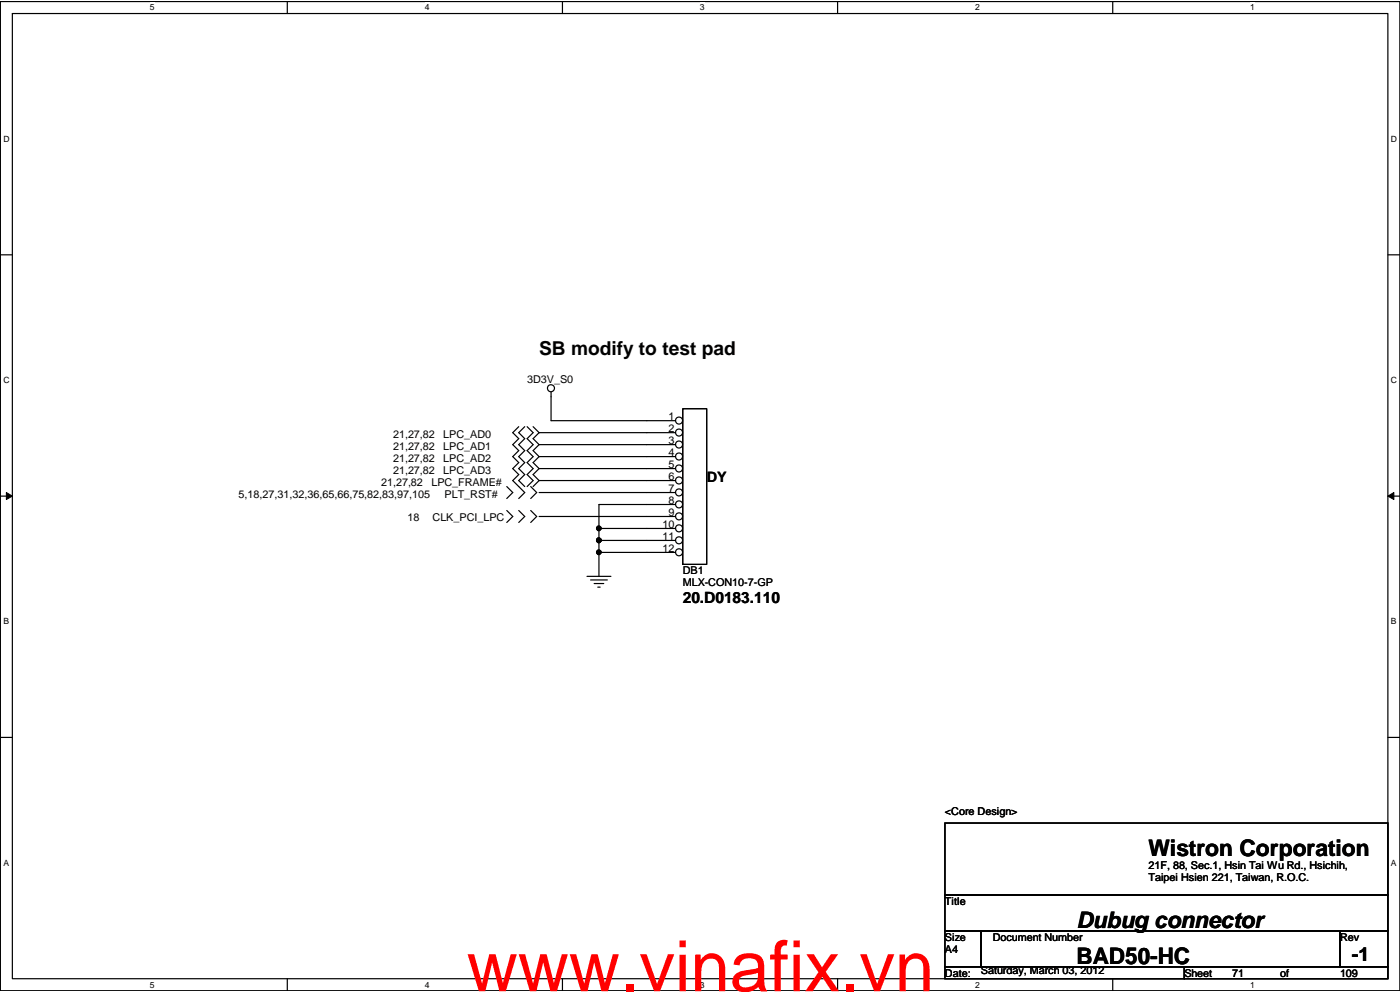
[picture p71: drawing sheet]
<svg xmlns="http://www.w3.org/2000/svg" width="279mm" height="198mm" viewBox="0 0 279 198" stroke-linecap="round" stroke-linejoin="round" font-family="sans-serif">
<defs><g id="words">
<text font-size="14.1" fill="#f00" x="93.1" y="197.8">www.vinafix.vn</text>
<g font-size="4.5">
<text x="229.2" y="170.8">Wistron Corporation</text>
<text x="214.9" y="185.1">Dubug connector</text>
<text x="214.9" y="192.3">BAD50-HC</text>
</g>
<g font-size="3.8">
<text x="107.6" y="70.8">SB modify to test pad</text>
<text x="269.8" y="191.6">-1</text>
</g>
<text font-size="3.1" x="136.3" y="120.3">20.D0183.110</text>
<text font-size="2.9" x="141" y="96.2">DY</text>
<g font-size="2.2">
<text x="105.2" y="76.3">3D3V_S0</text>
<text x="133.4" y="83.9">1</text>
<text x="78.4" y="87.3">21,27,82</text>
<text x="78.4" y="89.7">21,27,82</text>
<text x="88.5" y="87.3">LPC_AD0</text>
<text x="88.5" y="89.7">LPC_AD1</text>
<text x="133.4" y="86.3">2</text>
<text x="133.4" y="88.7">3</text>
<text x="78.4" y="92.1">21,27,82</text>
<text x="78.4" y="94.5">21,27,82</text>
<text x="88.5" y="92.1">LPC_AD2</text>
<text x="88.5" y="94.5">LPC_AD3</text>
<text x="133.4" y="91.1">4</text>
<text x="133.4" y="93.4">5</text>
<text x="133.4" y="95.8">6</text>
<text x="47.6" y="99.3">5,18,27,31,32,36,65,66,75,82,83,97,105</text>
<text x="76.1" y="96.9">21,27,82</text>
<text x="86.1" y="96.9">LPC_FRAME#</text>
<text x="88.7" y="99.3">PLT_RST#</text>
<text x="133.4" y="98.2">7</text>
<text x="133.4" y="100.6">8</text>
<text x="81.3" y="104">18</text>
<text x="86.3" y="104">CLK_PCI_LPC</text>
<text x="132.2" y="105.4">10</text>
<text x="132.2" y="107.8">11</text>
<text x="133.4" y="103">9</text>
<text x="132.2" y="110.2">12</text>
<text x="136.3" y="114.6">DB1</text>
<text x="136.3" y="116.9">MLX-CON10-7-GP</text>
<text x="188.6" y="162.6">&lt;Core Design&gt;</text>
<text x="229.2" y="173.3">21F, 88, Sec.1, Hsin Tai Wu Rd., Hsichih,</text>
<text x="229.2" y="175.8">Taipei Hsien 221, Taiwan, R.O.C.</text>
<text x="188.6" y="180.5">Title</text>
<text x="188.6" y="190.1">A4</text>
<text x="188.6" y="187.7">Size</text>
<text x="198.1" y="187.7">Document Number</text>
<text x="267.4" y="187.7">Rev</text>
<text x="188.6" y="194.8">Date:</text>
<text x="195.8" y="194.4">Saturday, March 03, 2012</text>
<text x="236.4" y="194.8">Sheet</text>
<text x="245.9" y="194.8">71</text>
<text x="255.5" y="194.8">of</text>
<text x="267.4" y="194.8">109</text>
</g>
<g font-size="1.7">
<text x="29.9" y="2.1">5</text>
<text x="84.8" y="2.1">4</text>
<text x="139.7" y="2.1">3</text>
<text x="194.6" y="2.1">2</text>
<text x="249.5" y="2.1">1</text>
<text x=".7" y="28.3">D</text>
<text x="277.6" y="28.3">D</text>
<text x=".7" y="76.4">C</text>
<text x="277.6" y="76.4">C</text>
<text x=".7" y="124.5">B</text>
<text x="277.6" y="124.5">B</text>
<text x=".7" y="172.7">A</text>
<text x="277.6" y="172.7">A</text>
<text x="29.9" y="197">5</text>
<text x="84.8" y="197">4</text>
<text x="139.7" y="197">3</text>
<text x="194.6" y="197">2</text>
<text x="249.5" y="197">1</text>
</g>
</g></defs>
<path d="M.1 .3h279.3v197.4h-279.3zM2.5 2.7h274.5v192.6h-274.5z" fill="none" stroke="#000" stroke-width=".24"/>
<g fill="#fff">
<path d="M29.9 .5h.9v1.9h-.9z"/>
<path d="M29.9 195.5h.9v1.9h-.9z"/>
</g>
<path d="M57.3 .3v2.4M57.3 195.3v2.4" fill="none" stroke="#000" stroke-width=".24"/>
<g fill="#fff">
<path d="M84.8 .5h.9v1.9h-.9z"/>
<path d="M84.8 195.5h.9v1.9h-.9z"/>
</g>
<path d="M112.2 .3v2.4M112.2 195.3v2.4" fill="none" stroke="#000" stroke-width=".24"/>
<g fill="#fff">
<path d="M139.7 .5h.9v1.9h-.9z"/>
<path d="M139.7 195.5h.9v1.9h-.9z"/>
</g>
<path d="M167.2 .3v2.4M167.2 195.3v2.4" fill="none" stroke="#000" stroke-width=".24"/>
<g fill="#fff">
<path d="M194.6 .5h.9v1.9h-.9z"/>
<path d="M194.6 195.5h.9v1.9h-.9z"/>
</g>
<path d="M222.1 .3v2.4M222.1 195.3v2.4" fill="none" stroke="#000" stroke-width=".24"/>
<g fill="#fff">
<path d="M249.5 .5h.9v1.9h-.9z"/>
<path d="M249.5 195.5h.9v1.9h-.9z"/>
<path d="M.7 26.8h1.2v1.8h-1.2z"/>
<path d="M277.6 26.8h1.2v1.8h-1.2z"/>
<path d="M.7 74.9h1.2v1.9h-1.2z"/>
<path d="M277.6 74.9h1.2v1.9h-1.2z"/>
</g>
<path d="M.1 50.8h2.4M277 50.8h2.4" fill="none" stroke="#000" stroke-width=".24"/>
<g fill="#fff">
<path d="M.7 123h1.1v1.9h-1.1z"/>
<path d="M277.6 123h1.1v1.9h-1.1z"/>
</g>
<path d="M.1 99h2.4M277 99h2.4" fill="none" stroke="#000" stroke-width=".24"/>
<path d="M1.3 98.3l1.2 .7-1.2 .7zM277 99l1.2-.7v1.4z" fill="#000"/>
<path d="M1.3 98.3l1.2 .7-1.2 .7zM277 99l1.2-.7v1.4z" fill="none" stroke="#000" stroke-width=".2"/>
<g fill="#fff">
<path d="M.7 171.2h1.1v1.8h-1.1z"/>
<path d="M277.6 171.2h1.1v1.8h-1.1z"/>
</g>
<g fill="none" stroke="#000" stroke-width=".24">
<path d="M110 78.2v5.7h19.1M101.1 97.1l1.2 1.2-1.2 1.2M103.5 85.1l-1.2 1.2 1.2 1.2-1.2 1.2 1.2 1.2-1.2 1.2 1.2 1.2-1.2 1.2 1.2 1.2-1.2 1.2 2.4 2.4-1.2 1.2M104.7 85.1l-1.2 1.2 1.2 1.2-1.2 1.2 1.2 1.2-1.2 1.2 1.2 1.2-1.2 1.2 1.2 1.2-1.2 1.2 1.2 1.2M105.2 85.1l1.2 1.2-1.2 1.2 1.2 1.2-1.2 1.2 1.2 1.2-1.2 1.2 1.2 1.2-1.2 1.2 1.2 1.2-1.2 1.2M105.9 97.1l1.2 1.2-1.2 1.2M106.4 85.1l1.2 1.2M107.6 93.5l-1.2 1.2 1.2 1.2M107.6 95.9l-1.2 1.2M107.6 86.3l-1.2 1.2 1.2 1.2M107.6 88.7l-1.2 1.2 1.2 1.2M107.6 91.1l-1.2 1.2 1.2 1.2"/>
<path d="M107.6 98.3h21.5M107.6 91.1h21.5M107.6 88.7h21.5M107.6 86.3h21.5M107.6 93.5h21.5M107.6 95.9h21.5M101.1 101.9l1.2 1.1-1.2 1.2M103.5 101.9l1.2 1.1-1.2 1.2M105.9 101.9l1.2 1.1-1.2 1.2M107.6 103h21.5M117.1 115h4.8M117.9 115.7h3.3"/>
<path d="M118.6 116.4h1.9M119.3 117.1h.5M119.5 107.8h9.6M119.5 105.4h9.6M119.5 110.2h9.6M119.5 105.4v2.4M119.5 107.8v2.4M119.5 110.2v4.8M129.1 100.7h-9.6v4.7M.1 147.1h2.4M277 147.1h2.4M188.6 164.2h88.4v14.3h-88.4z"/>
<path d="M188.6 178.5h88.4v7.2h-88.4zM188.6 185.7h7.1v7.2h-7.1zM188.6 192.9h47.8v2.4h-47.8zM195.7 185.7h71.7v7.2h-71.7zM236.4 192.9h40.6v2.4h-40.6zM267.4 185.7h9.6v7.2h-9.6z"/>
<circle cx="110" cy="77.5" r=".7"/>
<circle cx="119.5" cy="107.8" r=".46"/>
<circle cx="119.5" cy="110.2" r=".46"/>
<circle cx="119.5" cy="105.4" r=".46"/>
</g>
<g fill="#000">
<circle cx="119.5" cy="107.8" r=".46"/>
<circle cx="119.5" cy="110.2" r=".46"/>
<circle cx="119.5" cy="105.4" r=".46"/>
</g>
<circle cx="135.5" cy="83.9" r=".7" fill="#fff"/>
<g fill="none" stroke="#000" stroke-width=".24">
<path d="M129.1 83.9h5.7"/>
<circle cx="135.5" cy="83.9" r=".7"/>
</g>
<circle cx="135.5" cy="86.3" r=".7" fill="#fff"/>
<g fill="none" stroke="#000" stroke-width=".24">
<path d="M129.1 86.3h5.7"/>
<circle cx="135.5" cy="86.3" r=".7"/>
</g>
<circle cx="135.5" cy="88.7" r=".7" fill="#fff"/>
<g fill="none" stroke="#000" stroke-width=".24">
<path d="M129.1 88.7h5.7"/>
<circle cx="135.5" cy="88.7" r=".7"/>
</g>
<circle cx="135.5" cy="91.1" r=".7" fill="#fff"/>
<g fill="none" stroke="#000" stroke-width=".24">
<path d="M129.1 91.1h5.7"/>
<circle cx="135.5" cy="91.1" r=".7"/>
</g>
<circle cx="135.5" cy="93.5" r=".7" fill="#fff"/>
<g fill="none" stroke="#000" stroke-width=".24">
<path d="M129.1 93.5h5.7"/>
<circle cx="135.5" cy="93.5" r=".7"/>
</g>
<circle cx="135.5" cy="95.9" r=".7" fill="#fff"/>
<g fill="none" stroke="#000" stroke-width=".24">
<path d="M129.1 95.9h5.7"/>
<circle cx="135.5" cy="95.9" r=".7"/>
</g>
<circle cx="135.5" cy="98.2" r=".7" fill="#fff"/>
<g fill="none" stroke="#000" stroke-width=".24">
<path d="M129.1 98.3h5.7"/>
<circle cx="135.5" cy="98.2" r=".7"/>
</g>
<circle cx="135.5" cy="100.6" r=".7" fill="#fff"/>
<g fill="none" stroke="#000" stroke-width=".24">
<path d="M129.1 100.7h5.7"/>
<circle cx="135.5" cy="100.6" r=".7"/>
</g>
<circle cx="135.5" cy="103" r=".7" fill="#fff"/>
<g fill="none" stroke="#000" stroke-width=".24">
<path d="M129.1 103h5.7"/>
<circle cx="135.5" cy="103" r=".7"/>
</g>
<circle cx="135.5" cy="105.4" r=".7" fill="#fff"/>
<g fill="none" stroke="#000" stroke-width=".24">
<path d="M129.1 105.4h5.7"/>
<circle cx="135.5" cy="105.4" r=".7"/>
</g>
<circle cx="135.5" cy="107.8" r=".7" fill="#fff"/>
<g fill="none" stroke="#000" stroke-width=".24">
<path d="M129.1 107.8h5.7"/>
<circle cx="135.5" cy="107.8" r=".7"/>
</g>
<circle cx="135.5" cy="110.2" r=".7" fill="#fff"/>
<g fill="none" stroke="#000" stroke-width=".24">
<path d="M136.3 81.5h4.7v31.1h-4.7zM129.1 110.2h5.7"/>
<circle cx="119.5" cy="107.8" r=".46"/>
<circle cx="119.5" cy="110.2" r=".46"/>
<circle cx="119.5" cy="105.4" r=".46"/>
<circle cx="135.5" cy="110.2" r=".7"/>
</g>
<g fill="#000">
<circle cx="119.5" cy="107.8" r=".46"/>
<circle cx="119.5" cy="110.2" r=".46"/>
<circle cx="119.5" cy="105.4" r=".46"/>
</g>
<use href="#words"/>
</svg>
